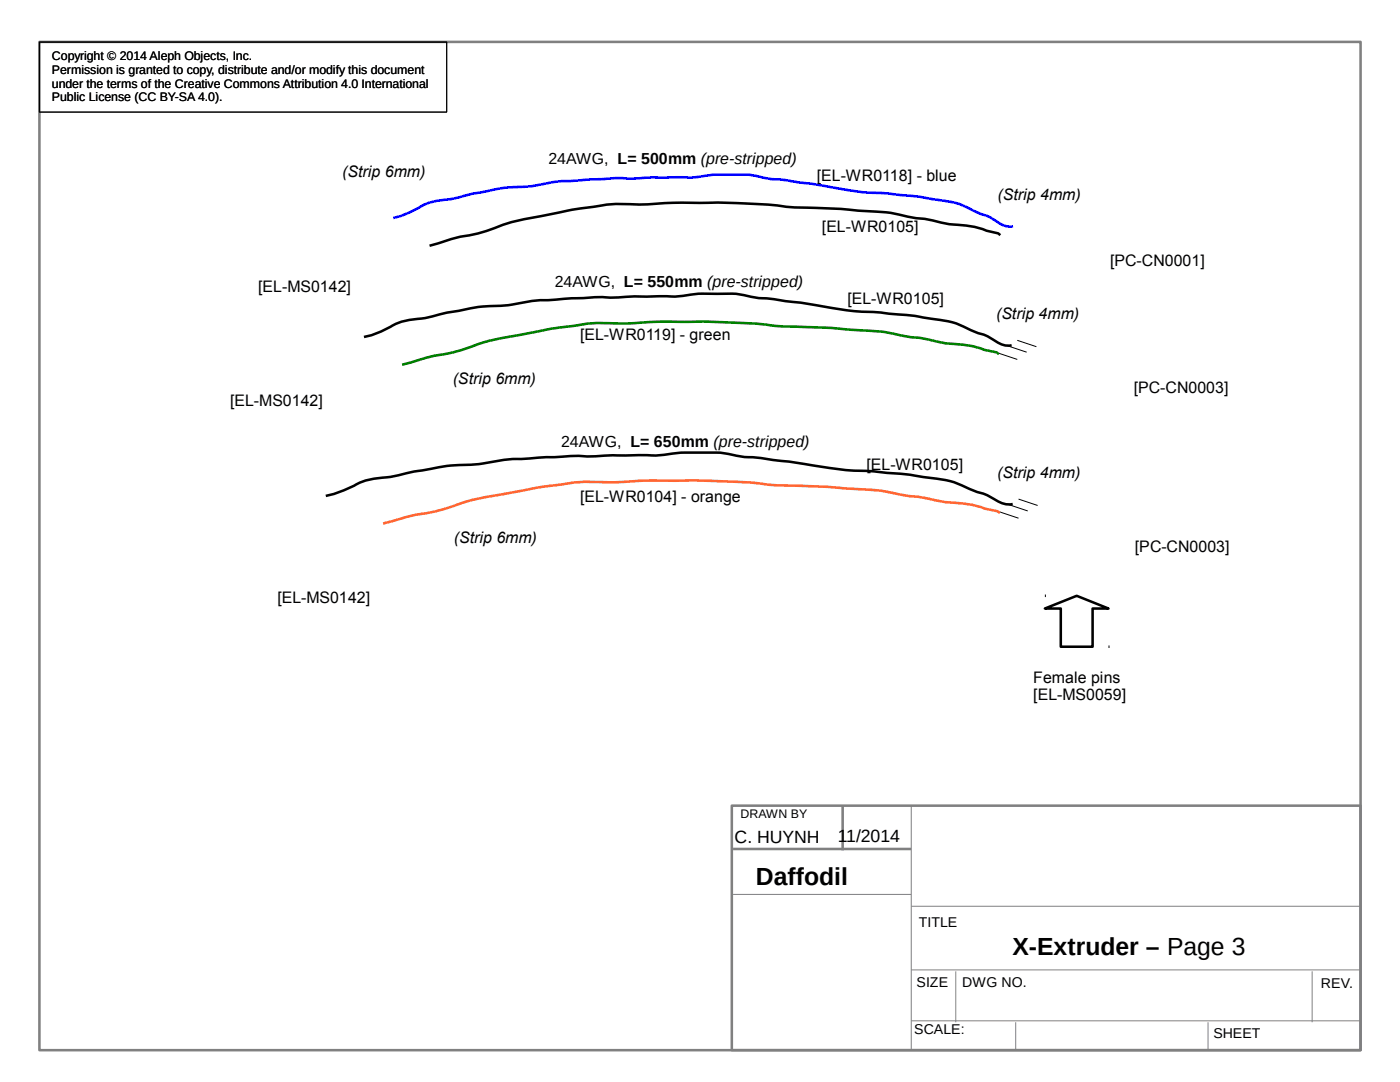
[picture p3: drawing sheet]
<svg xmlns="http://www.w3.org/2000/svg" width="279mm" height="216mm" viewBox="0 0 279 216" stroke-linecap="round" stroke-linejoin="round" font-family="sans-serif">
<defs><g id="words">
<g font-size="4.9">
<text x="150.8" y="176.7">Daffodil</text>
<text x="202" y="190.6">X-Extruder – Page 3</text>
</g>
<g font-size="3.5">
<text x="146.6" y="168.3">C. HUYNH</text>
<text x="167.2" y="168">11/2014</text>
</g>
<g font-size="3.2">
<text x="68.3" y="35.3">(Strip 6mm)</text>
<text x="109.4" y="32.7">24AWG, L= 500mm (pre-stripped)</text>
<text x="163" y="36.1">[EL-WR0118] - blue</text>
<text x="199.1" y="39.9">(Strip 4mm)</text>
<text x="164" y="46.3">[EL-WR0105]</text>
<text x="221.5" y="53.1">[PC-CN0001]</text>
<text x="51.5" y="58.2">[EL-MS0142]</text>
<text x="110.7" y="57.2">24AWG, L= 550mm (pre-stripped)</text>
<text x="169.1" y="60.7">[EL-WR0105]</text>
<text x="198.8" y="63.7">(Strip 4mm)</text>
<text x="115.8" y="67.9">[EL-WR0119] - green</text>
<text x="90.3" y="76.6">(Strip 6mm)</text>
<text x="45.9" y="81">[EL-MS0142]</text>
<text x="226.3" y="78.5">[PC-CN0003]</text>
<text x="112" y="89.1">24AWG, L= 650mm (pre-stripped)</text>
<text x="172.9" y="93.7">[EL-WR0105]</text>
<text x="199" y="95.4">(Strip 4mm)</text>
<text x="115.8" y="100.1">[EL-WR0104] - orange</text>
<text x="90.6" y="108.3">(Strip 6mm)</text>
<text x="226.5" y="110.2">[PC-CN0003]</text>
<text x="55.4" y="120.4">[EL-MS0142]</text>
<text x="206.2" y="136.2">Female pins</text>
<text x="206.2" y="139.7">[EL-MS0059]</text>
</g>
<g font-size="2.8">
<text x="183.4" y="184.9">TITLE</text>
<text x="182.9" y="196.9">SIZE</text>
<text x="192.1" y="196.9">DWG NO.</text>
<text x="263.6" y="197.2">REV.</text>
<text x="182.5" y="206.3">SCALE:</text>
<text x="242.1" y="207">SHEET</text>
</g>
<g font-size="2.5">
<text x="10.4" y="12">Copyright © 2014 Aleph Objects, Inc.</text>
<text x="10.4" y="14.7">Permission is granted to copy, distribute and/or modify this document</text>
<text x="10.4" y="17.5">under the terms of the Creative Commons Attribution 4.0 International</text>
<text x="10.4" y="20.2">Public License (CC BY-SA 4.0).</text>
<text x="147.8" y="163.3">DRAWN BY</text>
</g>
</g></defs>
<path d="M7.9 8.4h263.6v201.2h-263.6zM146 160.8h125.5v48.8h-125.5zM146.3 169.4h35.6M168.2 160.8v8.9" fill="none" stroke="#808080" stroke-width=".51"/>
<path d="M146.3 178.5h35.6M181.9 160.8v48.8M181.9 180.8h89.6M181.9 193.5h89.6M190.7 193.8v10.2M261.9 193.8v10.2M181.9 203.7h89.6M202.7 204v5.6M241.1 204v5.6" fill="none" stroke="#808080" stroke-width=".2"/>
<path d="M7.9 8.4h81.2v14h-81.2zM199.2 70.4l3.8 1.3M201.1 69l3.8 1.3M203 67.9l3.8 1.3M203.3 99.6l3.8 1.3M199.5 102.1l3.8 1.3M201.3 100.7l3.8 1.3" fill="none" stroke="#000" stroke-width=".2"/>
<path d="M78.5 43.5a23.5 23.5 0 0 0 6.5-2.8 28.7 28.7 0 0 1 5.9-1.1l3.5-1 2.2-.3a32.4 32.4 0 0 1 8.7-1.1l2.2-.3a28.8 28.8 0 0 1 7.7-.9 115.6 115.6 0 0 1 11.9-.4l3.1-.2h4.6a27.1 27.1 0 0 0 7.6-.5h3.6a18.9 18.9 0 0 1 7.2 .7l2.9 .3 6.6 .9a86.8 86.8 0 0 0 15.2 1.9 95.8 95.8 0 0 1 13.7 2.1l4.2 1.9a12.6 12.6 0 0 1 4.1 2.1l1.5 .4h.8" fill="none" stroke="#00f" stroke-width=".51"/>
<path d="M199.6 46.9l-.4-.3-2.3-.6a21.1 21.1 0 0 0-7.5-1.3l-.8-.1a31.6 31.6 0 0 0-6.6-1.2 36.6 36.6 0 0 0-10.1-1.3 166.8 166.8 0 0 0-14.2-.8 164.1 164.1 0 0 0-29.3-.5h-1.7a30.7 30.7 0 0 0-9.1 .6l-3.4 .4-7.9 1.6a37.3 37.3 0 0 0-9.3 2.7l-2.5 .7a45.4 45.4 0 0 0-8.8 2.2M72.6 67.2a22.9 22.9 0 0 0 6.8-2.7 32.9 32.9 0 0 1 6.2-1.2l3.6-.9 2.3-.4a35.1 35.1 0 0 1 9.2-1l1.5-.2a36.2 36.2 0 0 1 8.8-1l8.5-.5a39.3 39.3 0 0 0 7.1-.2h4.9a29.6 29.6 0 0 0 7.9-.5h3.8a20.2 20.2 0 0 1 7.5 .8l3.1 .2 6.8 .9a82.6 82.6 0 0 0 15.2 1.9l.8 .1a91.4 91.4 0 0 1 14.2 2l4.4 2a10.6 10.6 0 0 1 3.9 1.9 3.7 3.7 0 0 0 2.8 .5M65 99a27.3 27.3 0 0 0 7.2-2.8 32.6 32.6 0 0 1 6.5-1.2l3.9-.9 2.5-.4a39.4 39.4 0 0 1 9.6-1l2.5-.3a36.2 36.2 0 0 1 8.5-.9l5.8-.3a32.6 32.6 0 0 1 6.5-.1l3.4-.2 6.1-.1a32.9 32.9 0 0 0 8.4-.5h3.9a23 23 0 0 1 8 .8l3.3 .2 7.2 .9a106.5 106.5 0 0 0 16.9 2 115.5 115.5 0 0 1 15.2 2l3.8 1.7a18.6 18.6 0 0 1 5.7 2.5l1.4 .3 .8-.1M208.5 121.4l6.4-2.5 6.3 2.5h-3.1v7.6h-6.4v-7.6z" fill="none" stroke="#000" stroke-width=".51"/>
<path d="M199.4 70.7l-.5-.4-2.4-.5a22.9 22.9 0 0 0-7.7-1.3l-.8-.1a36.1 36.1 0 0 0-6.9-1.2l-.8-.2a40.1 40.1 0 0 0-9.9-1.2 159 159 0 0 0-14.3-.7 191.8 191.8 0 0 0-32.1-.5l-.8-.1a32 32 0 0 0-9.3 .6l-4 .5-4.8 1a55.9 55.9 0 0 0-13.5 3.4l-2.4 .6a51.2 51.2 0 0 0-8.9 2.2" fill="none" stroke="#008000" stroke-width=".51"/>
<path d="M199.6 102.4l-.5-.4-2.5-.5a25.3 25.3 0 0 0-7.9-1.3l-1.6-.3a32.9 32.9 0 0 0-6.4-1l-.8-.2a41.8 41.8 0 0 0-10.3-1.2l-6.2-.4a122.1 122.1 0 0 1-14.4-.9l-12.4-.3a155.3 155.3 0 0 0-14.9 .3h-.9a38.7 38.7 0 0 0-10.4 .7l-3.3 .4-5 1a59.6 59.6 0 0 0-13.9 3.4l-2.5 .6a52.8 52.8 0 0 0-9.3 2.2" fill="none" stroke="#f63" stroke-width=".51"/>
<use href="#words"/>
</svg>
